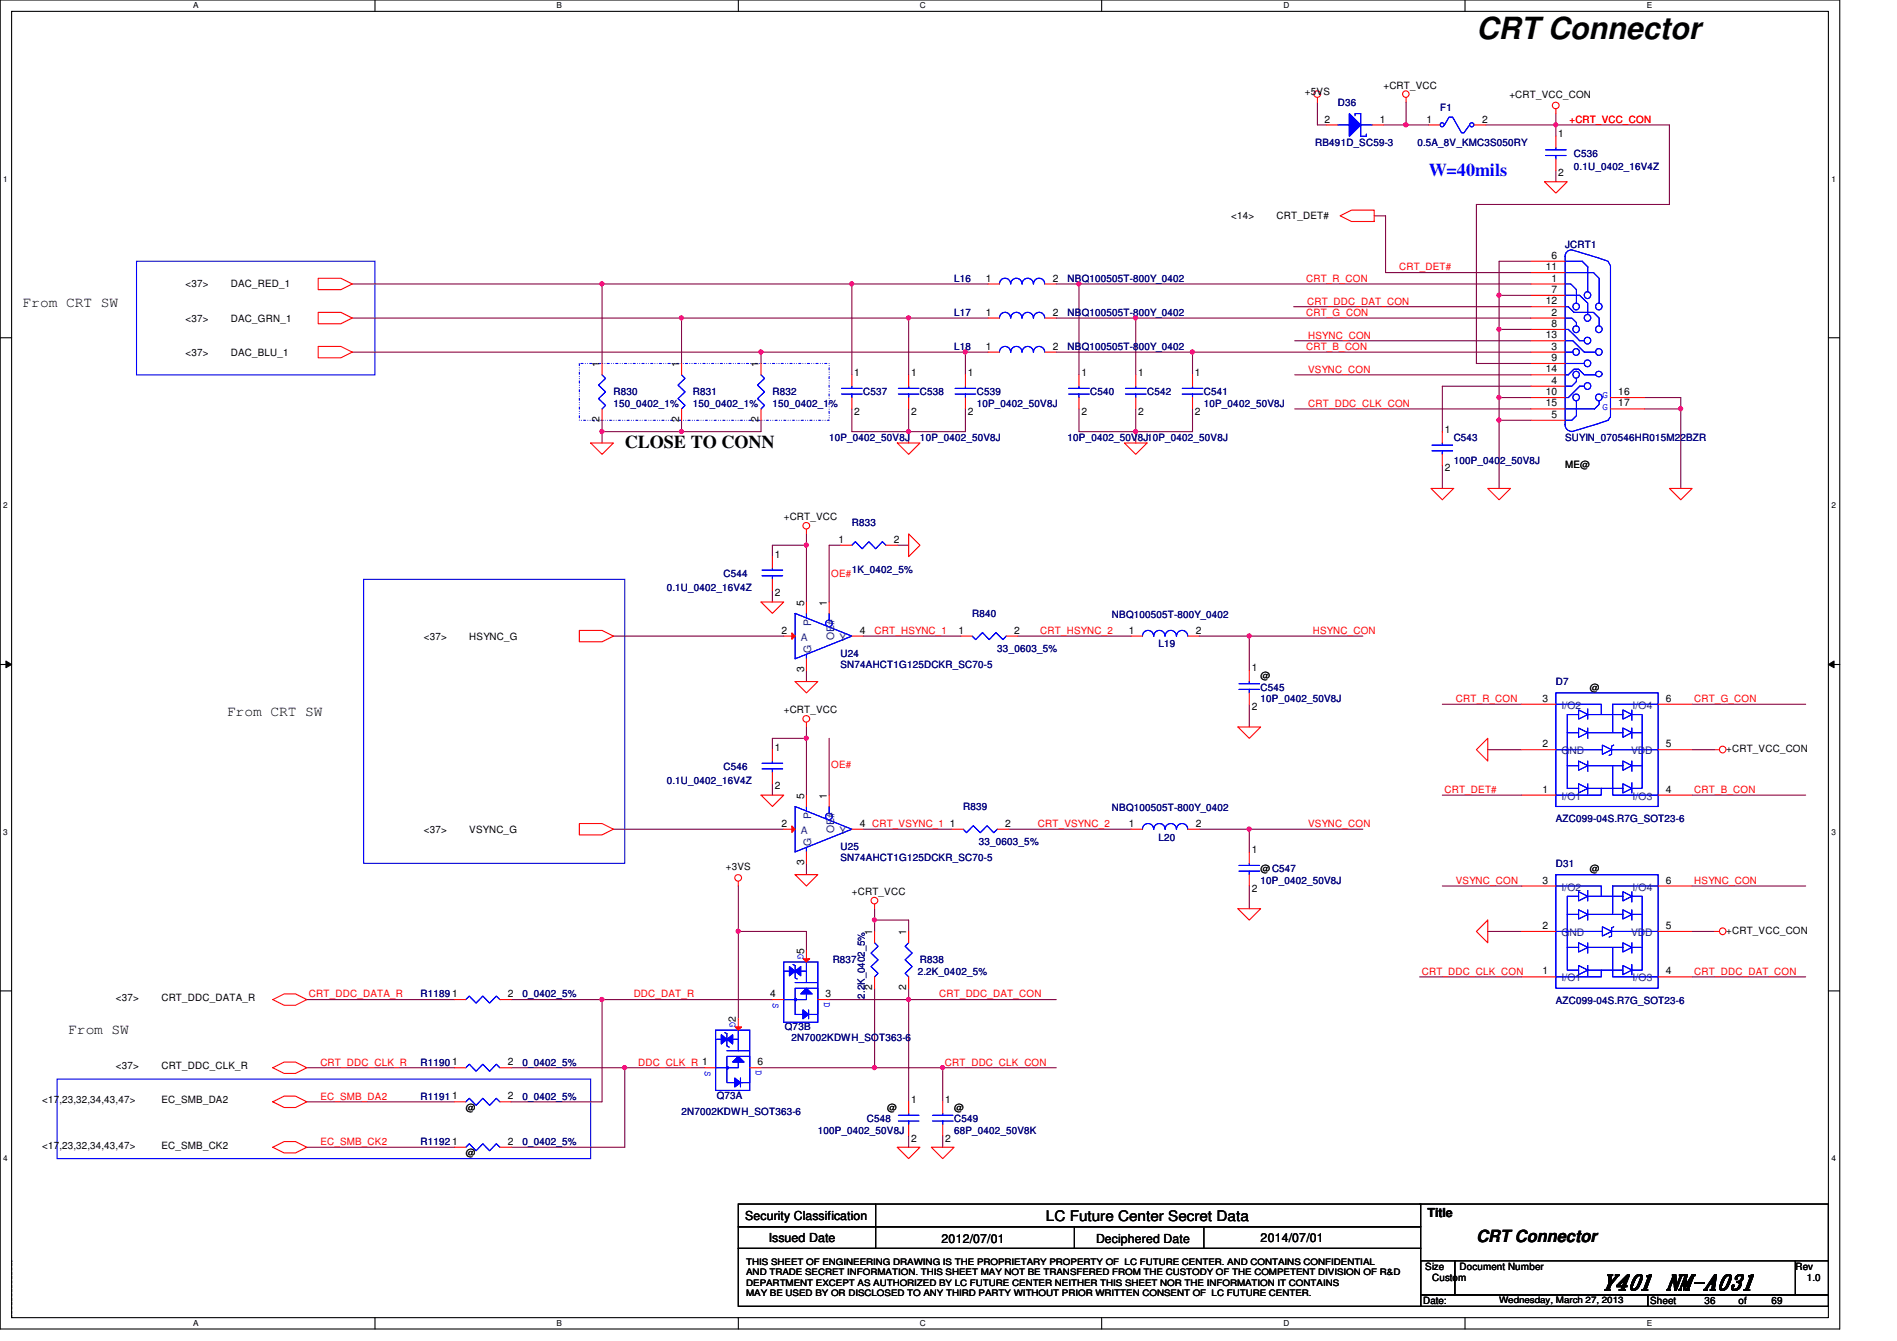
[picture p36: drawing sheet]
<svg xmlns="http://www.w3.org/2000/svg" width="297mm" height="210mm" viewBox="0 0 297 210" stroke-linecap="round" stroke-linejoin="round" font-family="sans-serif">
<defs><g id="words">
<text font-size="4.8" x="231.2" y="6.2">CRT Connector</text>
<text font-size="3.4" x="250.8" y="201.8">Y401 NM-A031</text>
<text font-size="2.8" fill="#00f" x="223.7" y="27.5">W=40mils</text>
<text font-size="2.8" x="97.8" y="70.1">CLOSE TO CONN</text>
<text font-size="2.6" x="231.2" y="194.4">CRT Connector</text>
<g font-size="2.3">
<text x="3.6" y="48.1">From CRT SW</text>
<text x="35.6" y="112.1">From CRT SW</text>
<text x="10.7" y="161.9">From SW</text>
<text x="163.8" y="191.1">LC Future Center Secret Data</text>
</g>
<g font-size="1.9">
<text x="116.7" y="191">Security Classification</text>
<text x="223.5" y="190.5">Title</text>
<text x="120.4" y="194.4">Issued Date</text>
<text x="147.4" y="194.5">2012/07/01</text>
<text x="171.6" y="194.5">Deciphered Date</text>
<text x="197.4" y="194.4">2014/07/01</text>
</g>
<g font-size="1.6">
<text x="204.3" y="14.9">+5VS</text>
<text x="216.6" y="13.9">+CRT_VCC</text>
<text x="236.3" y="15.3">+CRT_VCC_CON</text>
<text x="207.4" y="19.2">2</text>
<text x="216.1" y="19.2">1</text>
<text x="223.4" y="19.2">1</text>
<text x="232.1" y="19.2">2</text>
<text x="244" y="21.5">1</text>
<text x="244" y="27.6">2</text>
<text x="192.8" y="34.3">&lt;14&gt;</text>
<text x="199.9" y="34.3">CRT_DET#</text>
<text x="242.9" y="40.5">6</text>
<text x="29" y="45">&lt;37&gt;</text>
<text x="36.1" y="45">DAC_RED_1</text>
<text x="154.4" y="44.1">1</text>
<text x="164.8" y="44.1">2</text>
<text x="242.1" y="42.3">11</text>
<text x="242.1" y="47.6">12</text>
<text x="242.9" y="44.1">1</text>
<text x="242.9" y="45.8">7</text>
<text x="29" y="50.3">&lt;37&gt;</text>
<text x="36.1" y="50.3">DAC_GRN_1</text>
<text x="154.4" y="49.4">1</text>
<text x="164.8" y="49.4">2</text>
<text x="242.1" y="53">13</text>
<text x="242.9" y="49.4">2</text>
<text x="242.9" y="51.2">8</text>
<text x="29" y="55.7">&lt;37&gt;</text>
<text x="36.1" y="55.7">DAC_BLU_1</text>
<text x="93.9" y="57.4" transform="rotate(-90 93.9 57.4)">1</text>
<text x="106.3" y="57.4" transform="rotate(-90 106.3 57.4)">1</text>
<text x="118.8" y="57.4" transform="rotate(-90 118.8 57.4)">1</text>
<text x="133.8" y="58.8">1</text>
<text x="142.7" y="58.8">1</text>
<text x="151.5" y="58.8">1</text>
<text x="154.4" y="54.7">1</text>
<text x="164.8" y="54.7">2</text>
<text x="169.3" y="58.8">1</text>
<text x="178.2" y="58.8">1</text>
<text x="187.1" y="58.8">1</text>
<text x="242.1" y="58.3">14</text>
<text x="242.9" y="54.7">3</text>
<text x="242.9" y="56.5">9</text>
<text x="133.8" y="64.9">2</text>
<text x="142.7" y="64.9">2</text>
<text x="151.5" y="64.9">2</text>
<text x="169.3" y="64.9">2</text>
<text x="178.2" y="64.9">2</text>
<text x="187.1" y="64.9">2</text>
<text x="242.1" y="61.8">10</text>
<text x="242.1" y="63.6">15</text>
<text x="242.9" y="60.1">4</text>
<text x="242.9" y="65.4">5</text>
<text x="253.4" y="61.8">16</text>
<text x="253.4" y="63.6">17</text>
<text x="93.9" y="66.1" transform="rotate(-90 93.9 66.1)">2</text>
<text x="106.3" y="66.1" transform="rotate(-90 106.3 66.1)">2</text>
<text x="118.8" y="66.1" transform="rotate(-90 118.8 66.1)">2</text>
<text x="226.2" y="67.7">1</text>
<text x="226.2" y="73.8">2</text>
<text x="245.1" y="73.3">ME@</text>
<text x="122.7" y="81.4">+CRT_VCC</text>
<text x="121.3" y="87.3">1</text>
<text x="131.3" y="85">1</text>
<text x="140" y="85">2</text>
<text x="121.3" y="93.3">2</text>
<text x="125.9" y="94.8" transform="rotate(-90 125.9 94.8)">5</text>
<text x="129.5" y="94.8" transform="rotate(-90 129.5 94.8)">1</text>
<text x="66.4" y="100.1">&lt;37&gt;</text>
<text x="73.5" y="100.1">HSYNC_G</text>
<text x="122.4" y="99.2">2</text>
<text x="134.6" y="99.2">4</text>
<text x="150.1" y="99.2">1</text>
<text x="158.8" y="99.2">2</text>
<text x="176.8" y="99.2">1</text>
<text x="187.2" y="99.2">2</text>
<text x="125.9" y="105.2" transform="rotate(-90 125.9 105.2)">3</text>
<text x="196" y="105.1">1</text>
<text x="197.4" y="106.3">@</text>
<text x="122.7" y="111.7">+CRT_VCC</text>
<text x="196" y="111.1">2</text>
<text x="241.5" y="109.9">3</text>
<text x="249" y="108.1">@</text>
<text x="260.9" y="109.9">6</text>
<text x="121.3" y="117.5">1</text>
<text x="241.5" y="117">2</text>
<text x="260.9" y="117">5</text>
<text x="270.3" y="117.7">+CRT_VCC_CON</text>
<text x="121.3" y="123.6">2</text>
<text x="125.9" y="125" transform="rotate(-90 125.9 125)">5</text>
<text x="129.5" y="125" transform="rotate(-90 129.5 125)">1</text>
<text x="241.5" y="124.1">1</text>
<text x="260.9" y="124.1">4</text>
<text x="66.4" y="130.3">&lt;37&gt;</text>
<text x="73.5" y="130.3">VSYNC_G</text>
<text x="122.4" y="129.4">2</text>
<text x="134.6" y="129.4">4 CRT_VSYNC_1</text>
<text x="148.7" y="129.4">1</text>
<text x="157.4" y="129.4">2</text>
<text x="176.8" y="129.4">1</text>
<text x="187.2" y="129.4">2</text>
<text x="113.7" y="136.2">+3VS</text>
<text x="125.9" y="135.5" transform="rotate(-90 125.9 135.5)">3</text>
<text x="196" y="133.5">1</text>
<text x="197.4" y="136.6">@C547</text>
<text x="249" y="136.6">@</text>
<text x="133.4" y="140.1">+CRT_VCC</text>
<text x="196" y="139.6">2</text>
<text x="241.5" y="138.3">3</text>
<text x="260.9" y="138.3">6</text>
<text x="125.9" y="149.4" transform="rotate(-90 125.9 149.4)">5</text>
<text x="136.6" y="146.3" transform="rotate(-90 136.6 146.3)">1</text>
<text x="141.9" y="146.3" transform="rotate(-90 141.9 146.3)">1</text>
<text x="241.5" y="145.4">2</text>
<text x="260.9" y="145.4">5</text>
<text x="270.3" y="146.2">+CRT_VCC_CON</text>
<text x="136.6" y="155" transform="rotate(-90 136.6 155)">2</text>
<text x="141.9" y="155" transform="rotate(-90 141.9 155)">2</text>
<text x="241.5" y="152.5">1</text>
<text x="260.9" y="152.5">4</text>
<text x="18.2" y="156.7">&lt;37&gt;</text>
<text x="25.3" y="156.7">CRT_DDC_DATA_R</text>
<text x="70.8" y="156.1">1</text>
<text x="79.5" y="156.1">2</text>
<text x="115.2" y="160" transform="rotate(-90 115.2 160)">2</text>
<text x="120.6" y="156.1">4</text>
<text x="129.3" y="156.1">3</text>
<text x="18.2" y="167.3">&lt;37&gt;</text>
<text x="25.3" y="167.3">CRT_DDC_CLK_R</text>
<text x="70.8" y="166.8">1</text>
<text x="79.5" y="166.8">2</text>
<text x="118.6" y="166.8">6</text>
<text x="6.6" y="172.7">&lt;17,23,32,34,43,47&gt;</text>
<text x="25.3" y="172.7">EC_SMB_DA2</text>
<text x="70.8" y="172.1">1</text>
<text x="72.9" y="173.9">@</text>
<text x="79.5" y="172.1">2</text>
<text x="138.9" y="173.9">@</text>
<text x="142.7" y="172.6">1</text>
<text x="148" y="172.6">1</text>
<text x="149.4" y="173.9">@</text>
<text x="6.6" y="179.8">&lt;17,23,32,34,43,47&gt;</text>
<text x="25.3" y="179.8">EC_SMB_CK2</text>
<text x="70.8" y="179.2">1</text>
<text x="79.5" y="179.2">2</text>
<text x="142.7" y="178.7">2</text>
<text x="148" y="178.7">2</text>
<text x="72.9" y="181">@</text>
<text x="223.2" y="198.8">Size</text>
<text x="224.2" y="200.6">Custom</text>
<text x="228.5" y="198.8">Document Number</text>
<text x="281.1" y="198.8">Rev</text>
<text x="282.9" y="200.6">1.0</text>
<text x="222.8" y="204.1">Date:</text>
<text x="258.4" y="204.1">Sheet</text>
<text x="266.9" y="204.1">36</text>
<text x="272.2" y="204.1">of</text>
<text x="277.4" y="204.1">69</text>
</g>
<g font-size="1.6" fill="#000080">
<text x="209.5" y="16.6">D36</text>
<text x="225.5" y="17.4">F1</text>
<text x="205.9" y="22.8">RB491D_SC59-3</text>
<text x="221.9" y="22.8">0.5A_8V_KMC3S050RY</text>
<text x="246.5" y="24.6">C536</text>
<text x="246.5" y="26.7">0.1U_0402_16V4Z</text>
<text x="245.1" y="38.8">JCRT1</text>
<text x="149.4" y="44.1">L16</text>
<text x="167.2" y="44.1">NBQ100505T-800Y_0402</text>
<text x="149.4" y="49.4">L17</text>
<text x="167.2" y="49.4">NBQ100505T-800Y_0402</text>
<text x="149.4" y="54.8">L18</text>
<text x="167.2" y="54.8">NBQ100505T-800Y_0402</text>
<text x="96.1" y="61.9">R830</text>
<text x="96.1" y="63.7">150_0402_1%</text>
<text x="108.5" y="61.9">R831</text>
<text x="108.5" y="63.7">150_0402_1%</text>
<text x="120.9" y="61.9">R832</text>
<text x="120.9" y="63.7">150_0402_1%</text>
<text x="135.2" y="61.9">C537</text>
<text x="144.1" y="61.9">C538</text>
<text x="152.9" y="61.9">C539</text>
<text x="152.9" y="63.7">10P_0402_50V8J</text>
<text x="170.7" y="61.9">C540</text>
<text x="179.6" y="61.9">C542</text>
<text x="188.5" y="61.9">C541</text>
<text x="188.5" y="63.7">10P_0402_50V8J</text>
<text x="129.8" y="69">10P_0402_50V8J</text>
<text x="144.1" y="69">10P_0402_50V8J</text>
<text x="167.2" y="69">10P_0402_50V8J10P_0402_50V8J</text>
<text x="227.6" y="69">C543</text>
<text x="245.1" y="69">SUYIN_070546HR015M22BZR</text>
<text x="227.6" y="72.6">100P_0402_50V8J</text>
<text x="133.4" y="82.3">R833</text>
<text x="133.4" y="89.6">1K_0402_5%</text>
<text x="104.4" y="92.5">0.1U_0402_16V4Z</text>
<text x="113.3" y="90.3">C544</text>
<text x="152.2" y="96.6">R840</text>
<text x="174.1" y="96.7">NBQ100505T-800Y_0402</text>
<text x="181.4" y="101.3">L19</text>
<text x="131.6" y="102.8">U24</text>
<text x="131.6" y="104.6">SN74AHCT1G125DCKR_SC70-5</text>
<text x="156.2" y="102.1">33_0603_5%</text>
<text x="243.6" y="107.2">D7</text>
<text x="197.4" y="108.1">C545</text>
<text x="197.4" y="109.9">10P_0402_50V8J</text>
<text x="104.4" y="122.7">0.1U_0402_16V4Z</text>
<text x="113.3" y="120.6">C546</text>
<text x="150.8" y="126.8">R839</text>
<text x="174.1" y="127">NBQ100505T-800Y_0402</text>
<text x="181.4" y="131.6">L20</text>
<text x="243.6" y="128.7">AZC099-04S.R7G_SOT23-6</text>
<text x="131.6" y="133">U25</text>
<text x="131.6" y="134.8">SN74AHCT1G125DCKR_SC70-5</text>
<text x="153.3" y="132.3">33_0603_5%</text>
<text x="243.6" y="135.7">D31</text>
<text x="197.4" y="138.3">10P_0402_50V8J</text>
<text x="130.4" y="150.8">R837</text>
<text x="143.7" y="152.6">2.2K_0402_5%</text>
<text x="144.1" y="150.8">R838</text>
<text x="65.8" y="156.1">R1189</text>
<text x="81.8" y="156.1">0_0402_5%</text>
<text x="122.9" y="161.3">Q73B</text>
<text x="135.4" y="156.3" transform="rotate(-90 135.4 156.3)">2.2K_0402_5%</text>
<text x="243.6" y="157.2">AZC099-04S.R7G_SOT23-6</text>
<text x="65.8" y="166.8">R1190</text>
<text x="81.8" y="166.8">0_0402_5%</text>
<text x="123.9" y="162.9">2N7002KDWH_SOT363-6</text>
<text x="65.8" y="172.1">R1191</text>
<text x="81.8" y="172.1">0_0402_5%</text>
<text x="112.2" y="172">Q73A</text>
<text x="65.8" y="179.2">R1192</text>
<text x="81.8" y="179.2">0_0402_5%</text>
<text x="106.7" y="174.5">2N7002KDWH_SOT363-6</text>
<text x="128.1" y="177.5">100P_0402_50V8J</text>
<text x="135.7" y="175.7">C548</text>
<text x="149.4" y="175.7">C549</text>
<text x="149.4" y="177.5">68P_0402_50V8K</text>
</g>
<g font-size="1.6" fill="#f00">
<text x="245.7" y="19.2">+CRT_VCC_CON</text>
<text x="204.5" y="44.1">CRT_R_CON</text>
<text x="204.7" y="47.7">CRT_DDC_DAT_CON</text>
<text x="219.1" y="42.3">CRT_DET#</text>
<text x="204.5" y="49.4">CRT_G_CON</text>
<text x="204.8" y="53">HSYNC_CON</text>
<text x="204.5" y="54.8">CRT_B_CON</text>
<text x="204.8" y="58.3">VSYNC_CON</text>
<text x="204.8" y="63.7">CRT_DDC_CLK_CON</text>
<text x="130.2" y="90.3">OE#</text>
<text x="136.9" y="99.2">CRT_HSYNC_1</text>
<text x="162.9" y="99.2">CRT_HSYNC_2</text>
<text x="205.6" y="99.2">HSYNC_CON</text>
<text x="228" y="109.9">CRT_R_CON</text>
<text x="265.3" y="109.9">CRT_G_CON</text>
<text x="130.2" y="120.2">OE#</text>
<text x="226.2" y="124.1">CRT_DET#</text>
<text x="265.3" y="124.1">CRT_B_CON</text>
<text x="162.5" y="129.5">CRT_VSYNC_2</text>
<text x="204.8" y="129.5">VSYNC_CON</text>
<text x="228" y="138.3">VSYNC_CON</text>
<text x="265.3" y="138.3">HSYNC_CON</text>
<text x="222.6" y="152.6">CRT_DDC_CLK_CON</text>
<text x="265.3" y="152.6">CRT_DDC_DAT_CON</text>
<text x="48.4" y="156.1">CRT_DDC_DATA_R</text>
<text x="99.2" y="156.1">DDC_DAT_R</text>
<text x="147.1" y="156.1">CRT_DDC_DAT_CON</text>
<text x="50.2" y="166.8">CRT_DDC_CLK_R</text>
<text x="99.9" y="166.8">DDC_CLK_R 1</text>
<text x="148" y="166.8">CRT_DDC_CLK_CON</text>
<text x="50.2" y="172.1">EC_SMB_DA2</text>
<text x="50.2" y="179.2">EC_SMB_CK2</text>
</g>
<g font-size="1.6" fill="#00f">
<text x="250.9" y="62.2">G</text>
<text x="250.9" y="64.2">G</text>
<text x="124.9" y="149.4" transform="rotate(90 124.9 149.4)">G</text>
<text x="114.3" y="160" transform="rotate(90 114.3 160)">G</text>
<text x="121" y="157" transform="rotate(90 121 157)">S</text>
<text x="129" y="156.8" transform="rotate(90 129 156.8)">D</text>
<text x="110.4" y="167.7" transform="rotate(90 110.4 167.7)">S</text>
<text x="118.4" y="167.5" transform="rotate(90 118.4 167.5)">D</text>
</g>
<g font-size="1.6" fill="#004080">
<text x="125.4" y="100.3">A</text>
<text x="127" y="98" transform="rotate(-90 127 98)">P</text>
<text x="130.6" y="100.2" transform="rotate(-90 130.6 100.2)">OE#</text>
<text x="131.4" y="100.3">Y</text>
<text x="127" y="102.2" transform="rotate(-90 127 102.2)">G</text>
<text x="244.5" y="111">I/O2</text>
<text x="255.6" y="111">I/O4</text>
<text x="244.5" y="118.1">GND</text>
<text x="255.4" y="118.1">VDD</text>
<text x="244.5" y="125.2">I/O1</text>
<text x="255.6" y="125.2">I/O3</text>
<text x="125.4" y="130.5">A</text>
<text x="127" y="128.2" transform="rotate(-90 127 128.2)">P</text>
<text x="130.6" y="130.4" transform="rotate(-90 130.6 130.4)">OE#</text>
<text x="131.4" y="130.5">Y</text>
<text x="127" y="132.5" transform="rotate(-90 127 132.5)">G</text>
<text x="244.5" y="139.4">I/O2</text>
<text x="255.6" y="139.4">I/O4</text>
<text x="244.5" y="146.5">GND</text>
<text x="255.4" y="146.5">VDD</text>
<text x="244.5" y="153.6">I/O1</text>
<text x="255.6" y="153.6">I/O3</text>
</g>
<g font-size="1.4">
<text x="116.8" y="198">THIS SHEET OF ENGINEERING DRAWING IS THE PROPRIETARY PROPERTY OF LC FUTURE CENTER. AND CONTAINS CONFIDENTIAL</text>
<text x="116.8" y="199.6">AND TRADE SECRET INFORMATION. THIS SHEET MAY NOT BE TRANSFERED FROM THE CUSTODY OF THE COMPETENT DIVISION OF R&amp;D</text>
<text x="116.8" y="201.3">DEPARTMENT EXCEPT AS AUTHORIZED BY LC FUTURE CENTER NEITHER THIS SHEET NOR THE INFORMATION IT CONTAINS</text>
<text x="116.8" y="202.9">MAY BE USED BY OR DISCLOSED TO ANY THIRD PARTY WITHOUT PRIOR WRITTEN CONSENT OF LC FUTURE CENTER.</text>
<text x="234.7" y="204">Wednesday, March 27, 2013</text>
</g>
<g font-size="1.3">
<text x="30.3" y="1.3">A</text>
<text x="87.2" y="1.3">B</text>
<text x="144.1" y="1.3">C</text>
<text x="201" y="1.3">D</text>
<text x="257.8" y="1.3">E</text>
<text x=".5" y="28.4">1</text>
<text x="286.8" y="28.4">1</text>
<text x=".5" y="79.5">2</text>
<text x="286.8" y="79.5">2</text>
<text x=".5" y="130.7">3</text>
<text x="286.8" y="130.7">3</text>
<text x=".5" y="181.8">4</text>
<text x="286.8" y="181.8">4</text>
<text x="30.3" y="207.6">A</text>
<text x="87.2" y="207.6">B</text>
<text x="144.1" y="207.6">C</text>
<text x="201" y="207.6">D</text>
<text x="257.8" y="207.6">E</text>
</g>
</g></defs>
<path d="M0 0h288.1v208h-288.1zM1.8 1.8h284.5v204.4h-284.5z" fill="none" stroke="#000" stroke-width=".17"/>
<g fill="#fff">
<path d="M30.3 .2h.8v1.4h-.8z"/>
<path d="M30.3 206.4h.8v1.4h-.8z"/>
</g>
<path d="M58.7 0v1.8M58.7 206.2v1.8" fill="none" stroke="#000" stroke-width=".17"/>
<g fill="#fff">
<path d="M87.2 .2h.8v1.4h-.8z"/>
<path d="M87.2 206.4h.8v1.4h-.8z"/>
</g>
<path d="M115.6 0v1.8M115.6 206.2v1.8" fill="none" stroke="#000" stroke-width=".17"/>
<g fill="#fff">
<path d="M144.1 .2h.8v1.4h-.8z"/>
<path d="M144.1 206.4h.8v1.4h-.8z"/>
</g>
<path d="M172.5 0v1.8M172.5 206.2v1.8" fill="none" stroke="#000" stroke-width=".17"/>
<g fill="#fff">
<path d="M201 .2h.8v1.4h-.8z"/>
<path d="M201 206.4h.8v1.4h-.8z"/>
</g>
<path d="M229.4 0v1.8M229.4 206.2v1.8" fill="none" stroke="#000" stroke-width=".17"/>
<g fill="#fff">
<path d="M257.8 .2h.9v1.4h-.9z"/>
<path d="M257.8 206.4h.9v1.4h-.9z"/>
<path d="M.5 27.3h.7v1.4h-.7z"/>
<path d="M286.8 27.3h.6v1.4h-.6z"/>
<path d="M.5 78.4h.7v1.4h-.7z"/>
<path d="M286.8 78.4h.6v1.4h-.6z"/>
</g>
<path d="M0 52.9h1.8M286.3 52.9h1.8" fill="none" stroke="#000" stroke-width=".17"/>
<g fill="#fff">
<path d="M.5 129.5h.7v1.4h-.7z"/>
<path d="M286.8 129.5h.6v1.4h-.6z"/>
</g>
<path d="M0 104h1.8M286.3 104h1.8" fill="none" stroke="#000" stroke-width=".17"/>
<path d="M.9 103.5l.9 .5-.9 .5zM286.3 104l.9-.5v1z" fill="#000"/>
<path d="M.9 103.5l.9 .5-.9 .5zM286.3 104l.9-.5v1z" fill="none" stroke="#000" stroke-width=".16"/>
<g fill="#fff">
<path d="M.5 180.6h.7v1.4h-.7z"/>
<path d="M286.8 180.6h.6v1.4h-.6z"/>
</g>
<path d="M0 155.1h1.8M286.3 155.1h1.8" fill="none" stroke="#000" stroke-width=".17"/>
<path d="M1.8 197.4h.1M1.8 206.2v-8.8" fill="none" stroke="#000" stroke-width=".17" stroke-dasharray=".3 .3"/>
<path d="M90.7 56.9h39.1v8.9h-39.1z" fill="none" stroke="#00f" stroke-width=".17" stroke-dasharray=".3 .3 0 .3 0 .3"/>
<path d="M21.4 40.9h37.3v17.8h-37.3zM56.9 90.7h40.9v44.4h-40.9zM8.9 168.9h83.6v12.5h-83.6z" fill="none" stroke="#00f" stroke-width=".17"/>
<path d="M261.4 32h-30.2v24.9M133.4 44.4h21.3M186.7 55.1v3.6M202.6 48h37.1M94.3 65.8v1.8M106.7 65.8v1.8M119.2 65.8v1.8M129.8 156.5h12.5M136.9 142.2v1.8M142.3 154.7v1.8M142.3 156.5h23.1" fill="none" stroke="#800040" stroke-width=".17"/>
<circle cx="133.4" cy="44.4" r=".32" fill="#f0f"/>
<circle cx="133.4" cy="44.4" r=".32" fill="none" stroke="#f0f" stroke-width=".17"/>
<path d="M151.2 55.1h3.5" fill="none" stroke="#800040" stroke-width=".17"/>
<circle cx="151.1" cy="55.1" r=".32" fill="#f0f"/>
<circle cx="151.1" cy="55.1" r=".32" fill="none" stroke="#f0f" stroke-width=".17"/>
<path d="M133.4 44.4v14.3M154.7 49.8h-12.4v8.9" fill="none" stroke="#800040" stroke-width=".17"/>
<circle cx="142.3" cy="49.8" r=".32" fill="#f0f"/>
<circle cx="142.3" cy="49.8" r=".32" fill="none" stroke="#f0f" stroke-width=".17"/>
<path d="M220.2 16v3.6M261.4 19.6h-17.8v1.7M151.2 55.1v3.6M165.4 55.1h21.3M165.4 49.8h12.4M142.3 67.6v1.7M151.2 64v3.6M202.7 64h37M115.6 145.8h10.7" fill="none" stroke="#800040" stroke-width=".17"/>
<circle cx="243.6" cy="19.5" r=".32" fill="#f0f"/>
<circle cx="243.6" cy="19.5" r=".32" fill="none" stroke="#f0f" stroke-width=".17"/>
<path d="M177.8 49.8v8.9" fill="none" stroke="#800040" stroke-width=".17"/>
<circle cx="177.8" cy="49.8" r=".32" fill="#f0f"/>
<circle cx="177.8" cy="49.8" r=".32" fill="none" stroke="#f0f" stroke-width=".17"/>
<path d="M243.6 26.7v1.7M106.7 49.8v7.1" fill="none" stroke="#800040" stroke-width=".17"/>
<circle cx="106.7" cy="49.8" r=".32" fill="#f0f"/>
<circle cx="106.7" cy="49.8" r=".32" fill="none" stroke="#f0f" stroke-width=".17"/>
<path d="M94.3 44.4v12.5M119.2 55.1v1.8" fill="none" stroke="#800040" stroke-width=".17"/>
<circle cx="94.2" cy="44.4" r=".32" fill="#f0f"/>
<circle cx="94.2" cy="44.4" r=".32" fill="none" stroke="#f0f" stroke-width=".17"/>
<path d="M119.2 55.1h32M195.6 110.2v3.6M195.6 138.7v3.5" fill="none" stroke="#800040" stroke-width=".17"/>
<circle cx="119.1" cy="55.1" r=".32" fill="#f0f"/>
<circle cx="119.1" cy="55.1" r=".32" fill="none" stroke="#f0f" stroke-width=".17"/>
<path d="M94.3 44.4h39.1M106.7 49.8h35.6M168.9 44.4v14.3M168.9 64v3.6M177.8 64v3.6M126.3 145.8v3" fill="none" stroke="#800040" stroke-width=".17"/>
<circle cx="168.9" cy="44.4" r=".32" fill="#f0f"/>
<circle cx="168.9" cy="44.4" r=".32" fill="none" stroke="#f0f" stroke-width=".17"/>
<path d="M261.4 19.6v12.4M142.3 156.5v16M142.3 177.8v1.8M147.6 177.8v1.8" fill="none" stroke="#800040" stroke-width=".17"/>
<circle cx="142.3" cy="156.4" r=".32" fill="#f0f"/>
<circle cx="142.3" cy="156.4" r=".32" fill="none" stroke="#f0f" stroke-width=".17"/>
<path d="M136.9 167.1h10.7v5.4" fill="none" stroke="#800040" stroke-width=".17"/>
<circle cx="147.6" cy="167.1" r=".32" fill="#f0f"/>
<circle cx="147.6" cy="167.1" r=".32" fill="none" stroke="#f0f" stroke-width=".17"/>
<circle cx="136.9" cy="167.1" r=".32" fill="#f0f"/>
<circle cx="136.9" cy="167.1" r=".32" fill="none" stroke="#f0f" stroke-width=".17"/>
<path d="M206.3 16v3.6h1.4M165.4 44.4h74.3M177.8 49.8h61.9M202.7 53.3h37M202.7 58.7h37M234.7 40.9v5.3M257.5 64h5.7M147.6 167.1h17.8" fill="none" stroke="#800040" stroke-width=".17"/>
<circle cx="263.2" cy="64" r=".32" fill="#f0f"/>
<circle cx="263.2" cy="64" r=".32" fill="none" stroke="#f0f" stroke-width=".17"/>
<path d="M186.7 55.1h53" fill="none" stroke="#800040" stroke-width=".17"/>
<circle cx="186.7" cy="55.1" r=".32" fill="#f0f"/>
<circle cx="186.7" cy="55.1" r=".32" fill="none" stroke="#f0f" stroke-width=".17"/>
<path d="M231.2 56.9h8.5M225.8 72.9v3.6M234.7 62.2v3.6M239.7 60.5h-13.9v7.1" fill="none" stroke="#800040" stroke-width=".17"/>
<circle cx="234.7" cy="62.2" r=".32" fill="#f0f"/>
<circle cx="234.7" cy="62.2" r=".32" fill="none" stroke="#f0f" stroke-width=".17"/>
<path d="M216.6 19.6h3.6M239.7 65.8h-5v10.7M195.6 129.8v3.5" fill="none" stroke="#800040" stroke-width=".17"/>
<circle cx="234.7" cy="65.8" r=".32" fill="#f0f"/>
<circle cx="234.7" cy="65.8" r=".32" fill="none" stroke="#f0f" stroke-width=".17"/>
<path d="M94.3 67.6h12.4" fill="none" stroke="#800040" stroke-width=".17"/>
<circle cx="94.2" cy="67.5" r=".32" fill="#f0f"/>
<circle cx="94.2" cy="67.5" r=".32" fill="none" stroke="#f0f" stroke-width=".17"/>
<path d="M177.8 67.6h8.9" fill="none" stroke="#800040" stroke-width=".17"/>
<circle cx="177.8" cy="67.5" r=".32" fill="#f0f"/>
<circle cx="177.8" cy="67.5" r=".32" fill="none" stroke="#f0f" stroke-width=".17"/>
<path d="M234.7 40.9h5M234.7 46.2v5.4M133.4 67.6h8.9M186.7 64v3.6M257.5 62.2h5.7" fill="none" stroke="#800040" stroke-width=".17"/>
<circle cx="234.7" cy="46.2" r=".32" fill="#f0f"/>
<circle cx="234.7" cy="46.2" r=".32" fill="none" stroke="#f0f" stroke-width=".17"/>
<path d="M220.2 19.6h3.5" fill="none" stroke="#800040" stroke-width=".17"/>
<circle cx="220.1" cy="19.5" r=".33" fill="#f0f"/>
<circle cx="220.1" cy="19.5" r=".33" fill="none" stroke="#f0f" stroke-width=".17"/>
<path d="M136.9 144h5.4" fill="none" stroke="#800040" stroke-width=".17"/>
<circle cx="136.9" cy="144" r=".32" fill="#f0f"/>
<circle cx="136.9" cy="144" r=".32" fill="none" stroke="#f0f" stroke-width=".17"/>
<path d="M195.6 129.8h17.8" fill="none" stroke="#800040" stroke-width=".17"/>
<circle cx="195.6" cy="129.8" r=".32" fill="#f0f"/>
<circle cx="195.6" cy="129.8" r=".32" fill="none" stroke="#f0f" stroke-width=".17"/>
<path d="M106.7 67.6h12.5" fill="none" stroke="#800040" stroke-width=".17"/>
<circle cx="106.7" cy="67.5" r=".32" fill="#f0f"/>
<circle cx="106.7" cy="67.5" r=".32" fill="none" stroke="#f0f" stroke-width=".17"/>
<path d="M94.3 67.6v1.7M234.7 62.2h5M195.6 99.6h17.8" fill="none" stroke="#800040" stroke-width=".17"/>
<circle cx="195.6" cy="99.5" r=".32" fill="#f0f"/>
<circle cx="195.6" cy="99.5" r=".32" fill="none" stroke="#f0f" stroke-width=".17"/>
<path d="M234.7 51.6h5M142.3 64v3.6" fill="none" stroke="#800040" stroke-width=".17"/>
<circle cx="234.7" cy="51.5" r=".32" fill="#f0f"/>
<circle cx="234.7" cy="51.5" r=".32" fill="none" stroke="#f0f" stroke-width=".17"/>
<path d="M234.7 46.2h5M234.7 51.6v10.6M133.4 64v3.6M142.3 67.6h8.9M195.6 99.6v5.3M136.9 144v1.8M142.3 144v1.8" fill="none" stroke="#800040" stroke-width=".17"/>
<circle cx="142.3" cy="67.5" r=".32" fill="#f0f"/>
<circle cx="142.3" cy="67.5" r=".32" fill="none" stroke="#f0f" stroke-width=".17"/>
<path d="M168.9 67.6h8.9v1.7M126.3 85.3v8.9M129.8 85.3h1.8M140.5 85.3h1.8M187.8 99.6h7.8M120.9 115.6v1.7M187.8 129.8h7.8" fill="none" stroke="#800040" stroke-width=".17"/>
<circle cx="126.3" cy="85.3" r=".32" fill="#f0f"/>
<circle cx="126.3" cy="85.3" r=".32" fill="none" stroke="#f0f" stroke-width=".17"/>
<path d="M120.9 92.5v1.7M126.3 85.3h-5.4v1.8M120.9 115.6h5.4v8.9M120.9 122.7v1.8" fill="none" stroke="#800040" stroke-width=".17"/>
<circle cx="126.3" cy="115.5" r=".32" fill="#f0f"/>
<circle cx="126.3" cy="115.5" r=".32" fill="none" stroke="#f0f" stroke-width=".17"/>
<g fill="none" stroke="#800040" stroke-width=".17">
<path d="M215.2 33.8h1.8v8.9h22.7M263.2 62.2v14.3M126.3 83.6v1.7M129.8 85.3v8.9M135.2 99.6h15.2M159.3 99.6h17.8M126.3 113.8v1.8M126.3 104.9v1.8M129.8 115.6v8.9M115.6 138.7v20.8M126.3 135.1v1.8M135.2 129.8h13.9"/>
<path d="M157.9 129.8h19.2M225.8 138.7h12.5M265 138.7h17.7M48 156.5h23.2M94.3 156.5h26.6M136.9 154.7v12.4h-17.7M222.3 152.9h16M233 145.8h5.3M265 152.9h17.7M48 167.1h23.2M97.8 167.1h12.5"/>
</g>
<circle cx="115.6" cy="145.8" r=".32" fill="#f0f"/>
<circle cx="115.6" cy="145.8" r=".32" fill="none" stroke="#f0f" stroke-width=".17"/>
<path d="M243.6 17.8v1.8h-11M55.2 55.1h64M55.2 49.8h51.5M55.2 44.4h39.1M96.1 99.6h26.6M96.1 129.8h26.6M97.8 167.1v12.5" fill="none" stroke="#800040" stroke-width=".17"/>
<circle cx="97.8" cy="167.1" r=".32" fill="#f0f"/>
<circle cx="97.8" cy="167.1" r=".32" fill="none" stroke="#f0f" stroke-width=".17"/>
<path d="M94.3 156.5v16h-14.3M48 172.5h23.2M80 179.6h17.8" fill="none" stroke="#800040" stroke-width=".17"/>
<circle cx="94.2" cy="156.4" r=".32" fill="#f0f"/>
<circle cx="94.2" cy="156.4" r=".32" fill="none" stroke="#f0f" stroke-width=".17"/>
<path d="M225.8 110.2h12.5M233 117.3h5.3M265 110.2h17.7M265 117.3h3.5M225.8 124.5h12.5M265 124.5h17.7M80 156.5h14.3M265 145.8h3.5M48 179.6h23.2M80 167.1h17.8" fill="none" stroke="#800040" stroke-width=".17"/>
<g fill="none" stroke="#f00" stroke-width=".17">
<path d="M206.3 15.3v.7M220.2 15.3v.7M243.6 17.1v.7M209.8 33.8l1.8-.9h3.6v1.8h-3.6zM241.8 28.4h3.6l-1.8 1.8zM243.6 21.3v1.8M243.6 24.9v1.8M49.8 43.6h3.6l1.8 .8-1.8 .9h-3.6zM49.8 48.9h3.6l1.8 .9-1.8 .9h-3.6zM49.8 54.2h3.6l1.8 .9-1.8 .9h-3.6zM94.3 56.9v1.8M133.4 58.7v1.8"/>
<path d="M154.7 55.1h1.8M163.6 55.1h1.8M92.5 69.3h3.6l-1.8 1.8zM94.3 64v1.8M133.4 62.2v1.8M140.5 69.3h3.6l-1.8 1.8zM176.1 69.3h3.5l-1.8 1.8zM224.1 76.5h3.5l-1.8 1.7zM233 76.5h3.5l-1.8 1.7zM261.4 76.5h3.6l-1.8 1.7zM90.7 98.7h3.6l1.8 .9-1.8 .9h-3.6zM119.2 94.2h3.5l-1.8 1.8z"/>
<path d="M126.3 82.8v.8M142.3 83.6l1.8 1.7-1.8 1.8zM124.5 106.7h3.6l-1.8 1.8zM126.3 113.1v.7M193.8 113.8h3.6l-1.8 1.8zM195.6 104.9v1.8M195.6 108.5v1.7M233 115.6v3.5l-1.8-1.8zM268.5 117.3h.7M90.7 128.9h3.6l1.8 .9-1.8 .9h-3.6zM115.6 138v.7M119.2 124.5h3.5l-1.8 1.7z"/>
<path d="M124.5 136.9h3.6l-1.8 1.8zM149.1 129.8h1.7M156.2 129.8h1.7M42.7 156.5l1.8-.9h1.8l1.7 .9-1.7 .9h-1.8zM136.9 141.5v.7M193.8 142.2h3.6l-1.8 1.8zM233 144v3.6l-1.8-1.8zM268.5 145.8h.7M42.7 167.1l1.8-.9h1.8l1.7 .9-1.7 .9h-1.8zM42.7 172.5l1.8-.9h1.8l1.7 .9-1.7 .9h-1.8zM42.7 179.6l1.8-.9h1.8l1.7 .9-1.7 .9h-1.8zM140.5 179.6h3.6l-1.8 1.8z"/>
<path d="M145.8 179.6h3.6l-1.8 1.8zM147.6 172.5v1.7M147.6 176v1.8"/>
<circle cx="206.3" cy="14.7" r=".52"/>
<circle cx="220.1" cy="14.7" r=".51"/>
<circle cx="243.6" cy="16.5" r=".52"/>
<circle cx="126.3" cy="82.3" r=".52"/>
<circle cx="126.3" cy="112.5" r=".52"/>
<circle cx="269.7" cy="117.3" r=".52"/>
<circle cx="115.6" cy="137.4" r=".52"/>
<circle cx="136.9" cy="141" r=".52"/>
<circle cx="269.7" cy="145.8" r=".52"/>
</g>
<path d="M115.6 188.5h106.9v3.5h-106.9zM115.6 192h106.9v3.4h-106.9zM115.6 195.4h106.9v9.1h-106.9zM137.1 188.5v6.9M168.2 192v3.4M188.5 192v3.4M222.3 188.5h64v8.9M222.5 197.4h5.3v5.3h-5.3zM227.8 197.4h53.3v5.3h-53.3zM281.1 197.4h5.2v5.3h-5.2zM222.5 202.7h35.5v1.8h-35.5zM258 202.7h28.3v1.8h-28.3z" fill="none" stroke="#000" stroke-width=".17"/>
<g fill="none" stroke="#00f" stroke-width=".17">
<path d="M242 24.3h3.2M242 23.5h3.2M243.6 23.1v.4M243.6 24.3v.6M94.3 58.7l.5 .5-1.1 1.1 1.1 1-1.1 1.1 1.1 1.1-.5 .5M158.2 55.1a.87 .87 0 0 0-.8-.9 .87 .87 0 0 0-.9 .9M160 55.1a.87 .87 0 0 0-.9-.9 .87 .87 0 0 0-.8 .9M160.1 55.1a.87 .87 0 0 1 .8-.9 .87 .87 0 0 1 .9 .9M163.6 55.1a.87 .87 0 0 0-.9-.9 .87 .87 0 0 0-.9 .9M131.8 61.7h3.2M131.8 60.8h3.2M133.4 60.5v.3"/>
<path d="M133.4 61.7v.5M124.5 96l8.9 3.6-8.9 3.5zM126.3 96v.7M129.8 96v1.1M126.3 102.4v.7M194 107.9h3.2M194 107h3.2M195.6 106.7v.3M195.6 107.9v.6M150.8 129.8l.5 .5 1.1-1.1 1.1 1.1 1.1-1.1 1 1.1 .6-.5M146 175.5h3.2M146 174.6h3.2"/>
<path d="M147.6 174.2v.4M147.6 175.5v.5"/>
<circle cx="129.8" cy="97.6" r=".52"/>
</g>
<path d="M124 99.1l.5 .5-.5 .5z" fill="#f00"/>
<g fill="none" stroke="#f00" stroke-width=".17">
<path d="M106.7 56.9v1.8M142.3 58.7v1.8M186.7 58.7v1.8M106.7 64v1.8M142.3 62.2v1.8M186.7 62.2v1.8M122.7 99.6h1.8M124 99.1l.5 .5-.5 .5zM126.3 94.2v1.8M129.8 94.2v1.8M131.6 85.3h1.8M133.4 99.6h1.8"/>
<path d="M138.7 85.3h1.8M177.1 99.6h1.8M186 99.6h1.8M126.3 103.1v1.8M238.3 138.7h5.3M259.6 138.7h5.4M71.2 156.5h1.7M78.3 156.5h1.7M136.9 145.8v1.8M136.9 152.9v1.8M142.3 145.8v1.8M142.3 152.9v1.8"/>
<path d="M238.3 145.8h5.3M238.3 152.9h5.3M259.6 145.8h5.4M259.6 152.9h5.4M71.2 167.1h1.7M78.3 167.1h1.7"/>
</g>
<g fill="none" stroke="#00f" stroke-width=".17">
<path d="M106.7 58.7l.6 .5-1.1 1.1 1.1 1-1.1 1.1 1.1 1.1-.6 .5M140.7 61.7h3.2M140.7 60.8h3.2M142.3 60.5v.3M142.3 61.7v.5M185.1 61.7h3.2M185.1 60.8h3.2M186.7 60.5v.3M186.7 61.7v.5M133.4 85.3l.5-.5 1.1 1.1 1.1-1.1 1 1.1 1.1-1.1 .5 .5M180.6 99.6a.87 .87 0 0 0-.8-.9 .87 .87 0 0 0-.9 .9M182.4 99.6a.87 .87 0 0 0-.9-.9 .87 .87 0 0 0-.8 .9"/>
<path d="M182.5 99.6a.87 .87 0 0 1 .8-.9 .87 .87 0 0 1 .9 .9M186 99.6a.87 .87 0 0 0-.9-.9 .87 .87 0 0 0-.9 .9M243.6 136.9h16v17.8h-16zM243.6 138.7h7.1v1.6M247.2 139.6l1.4 .7-1.4 .7zM248.6 139.4v1.6M254.1 139.6l1.4 .7-1.4 .7zM255.5 139.6v1.6M259.6 138.7h-7.1v4.4M72.9 156.5l.6-.6 1 1.1 1.1-1.1 1.1 1.1 1-1.1 .6 .6M136.9 147.6l.6 .5-1.1 1.1 1.1 1-1.1 1.1 1.1 1.1-.6 .5M142.3 147.6l-.6 .5 1.1 1.1-1.1 1 1.1 1.1-1.1 1.1 .6 .5"/>
<path d="M243.6 145.8h7.3M245.4 143.1h1.8M245.4 148.3h1.8M247.2 140.3h-1.8v11.5h1.8M247.2 151.1l1.4 .7-1.4 .8zM247.2 147.6l1.4 .7-1.4 .7zM247.2 142.4l1.4 .7-1.4 .7zM248.6 140.3h5.5M248.6 151.8h5.5M248.6 148.3h5.5M248.6 142.4v1.6M248.6 143.1h5.5"/>
<path d="M248.6 151.1v1.6M248.6 147.6v1.6M250.7 151.8v1.1h-7.1M250.9 145.1l1.4 .7-1.4 .7zM252.3 145.8h7.3M252.5 148.3v4.6h7.1M252.7 145.1l-.4 .1v1.3l-.3 .2M254.1 147.6l1.4 .7-1.4 .7zM254.1 151.1l1.4 .7-1.4 .8zM254.1 142.4l1.4 .7-1.4 .7zM255.5 147.6v1.6M255.5 142.4v1.6"/>
<path d="M255.5 151v1.6M255.5 140.3h1.6v11.5h-1.6M255.5 148.3h1.6M255.5 143.1h1.6M72.9 167.1l.6-.5 1 1.1 1.1-1.1 1.1 1.1 1-1.1 .6 .5"/>
</g>
<path d="M211.3 17.8l1.8 1.8-1.8 1.7z" fill="#00f"/>
<path d="M209.5 19.6h1.8M211.3 17.8l1.8 1.8-1.8 1.7zM212.2 18.1v-.3h.9v3.5h.8v-.3M213.1 19.6h1.7" fill="none" stroke="#00f" stroke-width=".17"/>
<path d="M211.3 17.8l1.8 1.8-1.8 1.7z" fill="#00f"/>
<g fill="none" stroke="#00f" stroke-width=".17">
<path d="M209.5 19.6h1.8M211.3 17.8l1.8 1.8-1.8 1.7zM212.2 18.1v-.3h.9v3.5h.8v-.3M213.1 19.6h1.7M176.2 61.7h3.2M176.2 60.8h3.2M177.8 60.5v.3M177.8 61.7v.5M243.6 117.3h7.3M243.6 108.5h16v17.7h-16zM243.6 110.2h7.1v1.6M245.4 114.7h1.8"/>
<path d="M245.4 119.8h1.8M247.2 111.8h-1.8v11.6h1.8M247.2 111.1l1.4 .7-1.4 .8zM247.2 119.1l1.4 .7-1.4 .8zM247.2 114l1.4 .7-1.4 .7zM248.6 111.8h5.5M248.6 119.8h5.5M248.6 114v1.6M248.6 111v1.6M248.6 114.7h5.5M248.6 119.1v1.6M250.9 116.6l1.4 .7-1.4 .8z"/>
<path d="M252.3 117.3h7.3M252.5 119.8v4.7h7.1M252.7 116.6l-.4 .2v1.3l-.3 .1M254.1 111.1l1.4 .7-1.4 .8zM254.1 119.1l1.4 .7-1.4 .8zM254.1 114l1.4 .7-1.4 .7zM255.5 111.1v1.6M255.5 119.1v1.6M255.5 114v1.6M255.5 111.8h1.6v11.6h-1.6M255.5 119.8h1.6M255.5 114.7h1.6"/>
<path d="M259.6 110.2h-7.1v4.5M124.5 126.2l8.9 3.6-8.9 3.5zM126.3 126.2v.8M126.3 132.6v.7M129.8 126.2v1.1M247.2 122.7l1.4 .7-1.4 .7zM248.6 123.4h5.5M248.6 122.7v1.6M250.7 123.4v1.1h-7.1M254.1 122.7l1.4 .7-1.4 .7zM255.5 122.5v1.6"/>
<circle cx="129.8" cy="127.8" r=".52"/>
</g>
<path d="M207.7 19.6h1.8M214.8 19.6h1.8M177.8 58.7v1.8M177.8 62.2v1.8M238.3 110.2h5.3M238.3 117.3h5.3M259.6 110.2h5.4M259.6 117.3h5.4M238.3 124.5h5.3M259.6 124.5h5.4" fill="none" stroke="#f00" stroke-width=".17"/>
<path d="M124 129.3l.5 .5-.5 .5z" fill="#f00"/>
<g fill="none" stroke="#f00" stroke-width=".17">
<path d="M168.9 58.7v1.8M168.9 62.2v1.8M120.9 87.1v1.8M120.9 90.7v1.8M120.9 117.3v1.8M120.9 120.9v1.8M122.7 129.8h1.8M124 129.3l.5 .5-.5 .5zM126.3 133.3v1.8M126.3 124.5v1.7M129.8 124.5v1.7M133.4 129.8h1.8"/>
<path d="M177.1 129.8h1.8M186 129.8h1.8M195.6 133.3v1.8M195.6 136.9v1.8M71.2 179.6h1.7M71.2 172.5h1.7M78.3 179.6h1.7M78.3 172.5h1.7"/>
</g>
<g fill="none" stroke="#00f" stroke-width=".17">
<path d="M167.3 61.7h3.3M167.3 60.8h3.3M168.9 60.5v.3M168.9 61.7v.5M119.3 90.1h3.3M119.3 89.2h3.3M120.9 88.9v.3M120.9 90.1v.6M119.3 119.5h3.3M120.9 119.1v.4M119.3 120.4h3.3M120.9 120.4v.5"/>
<path d="M180.6 129.8a.87 .87 0 0 0-.8-.9 .87 .87 0 0 0-.9 .9M182.4 129.8a.87 .87 0 0 0-.9-.9 .87 .87 0 0 0-.8 .9M182.5 129.8a.87 .87 0 0 1 .8-.9 .87 .87 0 0 1 .9 .9M186 129.8a.87 .87 0 0 0-.9-.9 .87 .87 0 0 0-.9 .9M194 136.4h3.2M194 135.5h3.2M195.6 135.1v.4M195.6 136.4v.5M72.9 179.6l.6-.6 1 1.1 1.1-1.1 1.1 1.1 1-1.1 .6 .6M72.9 172.5l.6-.6 1 1.1 1.1-1.1 1.1 1.1 1-1.1 .6 .6"/>
</g>
<path d="M115.6 165.4l.9 .8h-1.8z" fill="#00f"/>
<path d="M115.6 165.4l.9 .8h-1.8z" fill="none" stroke="#00f" stroke-width=".17"/>
<path d="M115.1 168.7l.8 .8-.8 .6z" fill="#00f"/>
<path d="M113.5 161.6l.3 .2v1.9l.4 .2M113.8 164.5h3.6M113.8 167h.2v.3h-.2v-.2v2.4h1.3M115.1 168.7l.8 .8-.8 .6zM115.6 166.2v.9h-1.8v-1.7h3.6v4.1h-1.5M115.9 168.7v1.4" fill="none" stroke="#00f" stroke-width=".17"/>
<path d="M112.9 162l.9 .7-.9 .7z" fill="#00f"/>
<path d="M112.9 162l.9 .7-.9 .7z" fill="none" stroke="#00f" stroke-width=".17"/>
<path d="M113.8 162.7l.9-.7v1.4z" fill="#00f"/>
<path d="M112.1 161.2h5.3v9.5h-5.3zM112.9 162.7h-.8v4.4h1.7M113.8 162.7l.9-.7v1.4zM114.7 162.7h.9M115.6 161.2v3.3" fill="none" stroke="#00f" stroke-width=".17"/>
<path d="M115.6 165.4l.9 .8h-1.8z" fill="#00f"/>
<path d="M115.6 165.4l.9 .8h-1.8z" fill="none" stroke="#00f" stroke-width=".17"/>
<path d="M115.1 168.7l.8 .8-.8 .6z" fill="#00f"/>
<path d="M113.5 161.6l.3 .2v1.9l.4 .2M113.8 164.5h3.6M113.8 167h.2v.3h-.2v-.2v2.4h1.3M115.1 168.7l.8 .8-.8 .6zM115.6 166.2v.9h-1.8v-1.7h3.6v4.1h-1.5M115.9 168.7v1.4" fill="none" stroke="#00f" stroke-width=".17"/>
<path d="M112.9 162l.9 .7-.9 .7z" fill="#00f"/>
<path d="M112.9 162l.9 .7-.9 .7z" fill="none" stroke="#00f" stroke-width=".17"/>
<path d="M113.8 162.7l.9-.7v1.4z" fill="#00f"/>
<path d="M112.1 161.2h5.3v9.5h-5.3zM112.9 162.7h-.8v4.4h1.7M113.8 162.7l.9-.7v1.4zM114.7 162.7h.9M115.6 161.2v3.3" fill="none" stroke="#00f" stroke-width=".17"/>
<path d="M115.1 160.7h1l-.5 .5z" fill="#f00"/>
<g fill="none" stroke="#f00" stroke-width=".17">
<path d="M119.2 56.9v1.8M151.2 58.7v1.8M154.7 44.4h1.8M163.6 44.4h1.8M239.7 40.9h5.4M239.7 42.7h5.4M239.7 44.4h5.4M239.7 46.2h5.4M239.7 48h5.4M239.7 49.8h5.4M239.7 51.6h5.4M239.7 53.3h5.4"/>
<path d="M239.7 55.1h5.4M239.7 56.9h5.4M239.7 58.7h5.4M119.2 64v1.8M151.2 62.2v1.8M239.7 60.5h5.4M239.7 62.2h5.4M239.7 64h5.4M239.7 65.8h5.4M252.2 62.2h5.3M252.2 64h5.3M150.4 99.6h1.8"/>
<path d="M157.6 99.6h1.7M115.6 159.5v1.7M110.3 167.1h1.8M115.1 160.7h1l-.5 .5zM117.4 167.1h1.8M142.3 172.5v1.7M142.3 176v1.8"/>
</g>
<g fill="none" stroke="#00f" stroke-width=".17">
<path d="M119.2 58.7l.5 .5-1.1 1.1 1.1 1-1.1 1.1 1.1 1.1-.5 .5M156.5 44.4a.87 .87 0 0 1 .9-.8 .87 .87 0 0 1 .8 .8M158.3 44.4a.87 .87 0 0 1 .8-.8 .87 .87 0 0 1 .9 .8M160.1 44.4a.87 .87 0 0 1 .8-.8 .87 .87 0 0 1 .9 .8M161.8 44.4a.87 .87 0 0 1 .9-.8 .87 .87 0 0 1 .9 .8M245.1 42.7h4.4l.9 .9v3.9M245.1 55.1h1.2M245.1 58.7h.5l.9-.9h.7l.9 .9h1.7M245.1 46.2h2.2l1.3 1.3v1.7M245.1 48h.5l.9 .9h3l.9 .9v1.2M245.1 51.6h.5l1.7 1.7h.8M245.1 40.9h2.6l.9 .9v3.9"/>
<path d="M245.1 56.9h3M245.1 44.5h.9l.8 .8v2.2M245.1 49.8h1l.7 .7v.5M245.1 53.3h1.2l1.8 1.8h1.7M246.8 59.2v.5l-.7 .8h-1M149.6 61.7h3.2M149.6 60.8h3.2M151.2 60.5v.3M151.2 61.7v.5M246.1 67.5a1.03 1.03 0 0 1-1-1v-26.3a1.01 1.01 0 0 1 1-1.1l5.7 1.8 .4 .7v22.4v1.2l-.4 .6-5.7 1.8M246.8 62.8v2.3l-.7 .7h-1M248.1 60.5h-.8l-1.7 1.7h-.5"/>
<path d="M250.4 62.8v.5l-.7 .7h-4.6M152.2 99.6l.6 .5 1-1.1 1.1 1.1 1.1-1.1 1.1 1.1 .5-.5M140.7 175.5h3.2M140.7 174.6h3.2M142.3 174.2v.4M142.3 175.5v.5"/>
<circle cx="246.8" cy="51.5" r=".52"/>
<circle cx="246.8" cy="55.1" r=".52"/>
<circle cx="246.8" cy="48" r=".52"/>
<circle cx="246.8" cy="58.6" r=".52"/>
<circle cx="248.6" cy="53.3" r=".52"/>
<circle cx="248.6" cy="56.9" r=".52"/>
<circle cx="248.6" cy="49.8" r=".52"/>
<circle cx="248.6" cy="46.2" r=".52"/>
<circle cx="250.3" cy="55.1" r=".52"/>
<circle cx="250.3" cy="48" r=".52"/>
<circle cx="250.3" cy="51.5" r=".52"/>
<circle cx="250.4" cy="58.5" r=".47"/>
<circle cx="246.8" cy="62.2" r=".52"/>
<circle cx="248.6" cy="60.4" r=".52"/>
<circle cx="250.3" cy="62.2" r=".52"/>
</g>
<path d="M126.3 154.7l.9 .9h-1.8z" fill="#00f"/>
<path d="M126.3 154.7l.9 .9h-1.8z" fill="none" stroke="#00f" stroke-width=".17"/>
<path d="M125.7 158.1l.9 .7-.9 .7z" fill="#00f"/>
<path d="M124.2 151l.3 .1v2l.3 .1M124.5 153.8h3.6M124.5 156.3h.2v.3h-.2v-.1v2.3h1.2M125.7 158.1l.9 .7-.9 .7zM126.3 155.6v.9h-1.8v-1.8h3.6v4.1h-1.5M126.6 158.1v1.4" fill="none" stroke="#00f" stroke-width=".17"/>
<path d="M123.6 151.3l.9 .7-.9 .7z" fill="#00f"/>
<path d="M123.6 151.3l.9 .7-.9 .7z" fill="none" stroke="#00f" stroke-width=".17"/>
<path d="M124.5 152l.9-.7v1.4z" fill="#00f"/>
<path d="M122.7 150.6h5.4v9.4h-5.4zM123.6 152h-.9v4.5h1.8M124.5 152l.9-.7v1.4zM125.4 152h.9M126.3 150.6v3.2" fill="none" stroke="#00f" stroke-width=".17"/>
<path d="M126.3 154.7l.9 .9h-1.8z" fill="#00f"/>
<path d="M126.3 154.7l.9 .9h-1.8z" fill="none" stroke="#00f" stroke-width=".17"/>
<path d="M125.7 158.1l.9 .7-.9 .7z" fill="#00f"/>
<path d="M124.2 151l.3 .1v2l.3 .1M124.5 153.8h3.6M124.5 156.3h.2v.3h-.2v-.1v2.3h1.2M125.7 158.1l.9 .7-.9 .7zM126.3 155.6v.9h-1.8v-1.8h3.6v4.1h-1.5M126.6 158.1v1.4" fill="none" stroke="#00f" stroke-width=".17"/>
<path d="M123.6 151.3l.9 .7-.9 .7z" fill="#00f"/>
<path d="M123.6 151.3l.9 .7-.9 .7z" fill="none" stroke="#00f" stroke-width=".17"/>
<path d="M124.5 152l.9-.7v1.4z" fill="#00f"/>
<path d="M122.7 150.6h5.4v9.4h-5.4zM123.6 152h-.9v4.5h1.8M124.5 152l.9-.7v1.4zM125.4 152h.9M126.3 150.6v3.2" fill="none" stroke="#00f" stroke-width=".17"/>
<path d="M125.8 150.1h1l-.5 .5z" fill="#f00"/>
<path d="M223.7 19.6h1.8M230.8 19.6h1.8M154.7 49.8h1.8M163.6 49.8h1.8M225.8 67.6v1.7M225.8 71.1v1.8M120.9 156.5h1.8M125.8 150.1h1l-.5 .5zM126.3 148.8v1.8M128.1 156.5h1.7" fill="none" stroke="#f00" stroke-width=".17"/>
<g fill="none" stroke="#00f" stroke-width=".17">
<path d="M226.2 19.6l.7-1.3h.6l1.4 2.5h.3l.9-1.2M156.5 49.8a.87 .87 0 0 1 .9-.9 .87 .87 0 0 1 .8 .9M158.3 49.8a.87 .87 0 0 1 .8-.9 .87 .87 0 0 1 .9 .9M160.1 49.8a.87 .87 0 0 1 .8-.9 .87 .87 0 0 1 .9 .9M161.8 49.8a.87 .87 0 0 1 .9-.9 .87 .87 0 0 1 .9 .9M224.2 70.6h3.3M224.2 69.7h3.3M225.8 69.3v.4M225.8 70.6v.5"/>
<circle cx="225.8" cy="19.5" r=".32"/>
<circle cx="230.5" cy="19.5" r=".33"/>
</g>
<circle cx="133.4" cy="44.4" r=".32" fill="#f0f"/>
<circle cx="133.4" cy="44.4" r=".32" fill="none" stroke="#f0f" stroke-width=".17"/>
<circle cx="151.1" cy="55.1" r=".32" fill="#f0f"/>
<circle cx="151.1" cy="55.1" r=".32" fill="none" stroke="#f0f" stroke-width=".17"/>
<circle cx="142.3" cy="49.8" r=".32" fill="#f0f"/>
<circle cx="142.3" cy="49.8" r=".32" fill="none" stroke="#f0f" stroke-width=".17"/>
<circle cx="243.6" cy="19.5" r=".32" fill="#f0f"/>
<circle cx="243.6" cy="19.5" r=".32" fill="none" stroke="#f0f" stroke-width=".17"/>
<circle cx="177.8" cy="49.8" r=".32" fill="#f0f"/>
<circle cx="177.8" cy="49.8" r=".32" fill="none" stroke="#f0f" stroke-width=".17"/>
<circle cx="106.7" cy="49.8" r=".32" fill="#f0f"/>
<circle cx="106.7" cy="49.8" r=".32" fill="none" stroke="#f0f" stroke-width=".17"/>
<circle cx="94.2" cy="44.4" r=".32" fill="#f0f"/>
<circle cx="94.2" cy="44.4" r=".32" fill="none" stroke="#f0f" stroke-width=".17"/>
<circle cx="119.1" cy="55.1" r=".32" fill="#f0f"/>
<circle cx="119.1" cy="55.1" r=".32" fill="none" stroke="#f0f" stroke-width=".17"/>
<circle cx="168.9" cy="44.4" r=".32" fill="#f0f"/>
<circle cx="168.9" cy="44.4" r=".32" fill="none" stroke="#f0f" stroke-width=".17"/>
<circle cx="142.3" cy="156.4" r=".32" fill="#f0f"/>
<circle cx="142.3" cy="156.4" r=".32" fill="none" stroke="#f0f" stroke-width=".17"/>
<circle cx="147.6" cy="167.1" r=".32" fill="#f0f"/>
<circle cx="147.6" cy="167.1" r=".32" fill="none" stroke="#f0f" stroke-width=".17"/>
<circle cx="136.9" cy="167.1" r=".32" fill="#f0f"/>
<circle cx="136.9" cy="167.1" r=".32" fill="none" stroke="#f0f" stroke-width=".17"/>
<circle cx="263.2" cy="64" r=".32" fill="#f0f"/>
<circle cx="263.2" cy="64" r=".32" fill="none" stroke="#f0f" stroke-width=".17"/>
<circle cx="186.7" cy="55.1" r=".32" fill="#f0f"/>
<circle cx="186.7" cy="55.1" r=".32" fill="none" stroke="#f0f" stroke-width=".17"/>
<circle cx="234.7" cy="62.2" r=".32" fill="#f0f"/>
<circle cx="234.7" cy="62.2" r=".32" fill="none" stroke="#f0f" stroke-width=".17"/>
<circle cx="234.7" cy="65.8" r=".32" fill="#f0f"/>
<circle cx="234.7" cy="65.8" r=".32" fill="none" stroke="#f0f" stroke-width=".17"/>
<circle cx="94.2" cy="67.5" r=".32" fill="#f0f"/>
<circle cx="94.2" cy="67.5" r=".32" fill="none" stroke="#f0f" stroke-width=".17"/>
<circle cx="177.8" cy="67.5" r=".32" fill="#f0f"/>
<circle cx="177.8" cy="67.5" r=".32" fill="none" stroke="#f0f" stroke-width=".17"/>
<circle cx="234.7" cy="46.2" r=".32" fill="#f0f"/>
<circle cx="234.7" cy="46.2" r=".32" fill="none" stroke="#f0f" stroke-width=".17"/>
<circle cx="220.1" cy="19.5" r=".33" fill="#f0f"/>
<circle cx="220.1" cy="19.5" r=".33" fill="none" stroke="#f0f" stroke-width=".17"/>
<circle cx="136.9" cy="144" r=".32" fill="#f0f"/>
<circle cx="136.9" cy="144" r=".32" fill="none" stroke="#f0f" stroke-width=".17"/>
<circle cx="195.6" cy="129.8" r=".32" fill="#f0f"/>
<circle cx="195.6" cy="129.8" r=".32" fill="none" stroke="#f0f" stroke-width=".17"/>
<circle cx="106.7" cy="67.5" r=".32" fill="#f0f"/>
<circle cx="106.7" cy="67.5" r=".32" fill="none" stroke="#f0f" stroke-width=".17"/>
<circle cx="195.6" cy="99.5" r=".32" fill="#f0f"/>
<circle cx="195.6" cy="99.5" r=".32" fill="none" stroke="#f0f" stroke-width=".17"/>
<circle cx="234.7" cy="51.5" r=".32" fill="#f0f"/>
<circle cx="234.7" cy="51.5" r=".32" fill="none" stroke="#f0f" stroke-width=".17"/>
<circle cx="142.3" cy="67.5" r=".32" fill="#f0f"/>
<circle cx="142.3" cy="67.5" r=".32" fill="none" stroke="#f0f" stroke-width=".17"/>
<circle cx="126.3" cy="85.3" r=".32" fill="#f0f"/>
<circle cx="126.3" cy="85.3" r=".32" fill="none" stroke="#f0f" stroke-width=".17"/>
<circle cx="126.3" cy="115.5" r=".32" fill="#f0f"/>
<circle cx="126.3" cy="115.5" r=".32" fill="none" stroke="#f0f" stroke-width=".17"/>
<circle cx="115.6" cy="145.8" r=".32" fill="#f0f"/>
<circle cx="115.6" cy="145.8" r=".32" fill="none" stroke="#f0f" stroke-width=".17"/>
<circle cx="97.8" cy="167.1" r=".32" fill="#f0f"/>
<circle cx="97.8" cy="167.1" r=".32" fill="none" stroke="#f0f" stroke-width=".17"/>
<circle cx="94.2" cy="156.4" r=".32" fill="#f0f"/>
<circle cx="94.2" cy="156.4" r=".32" fill="none" stroke="#f0f" stroke-width=".17"/>
<use href="#words"/>
</svg>
